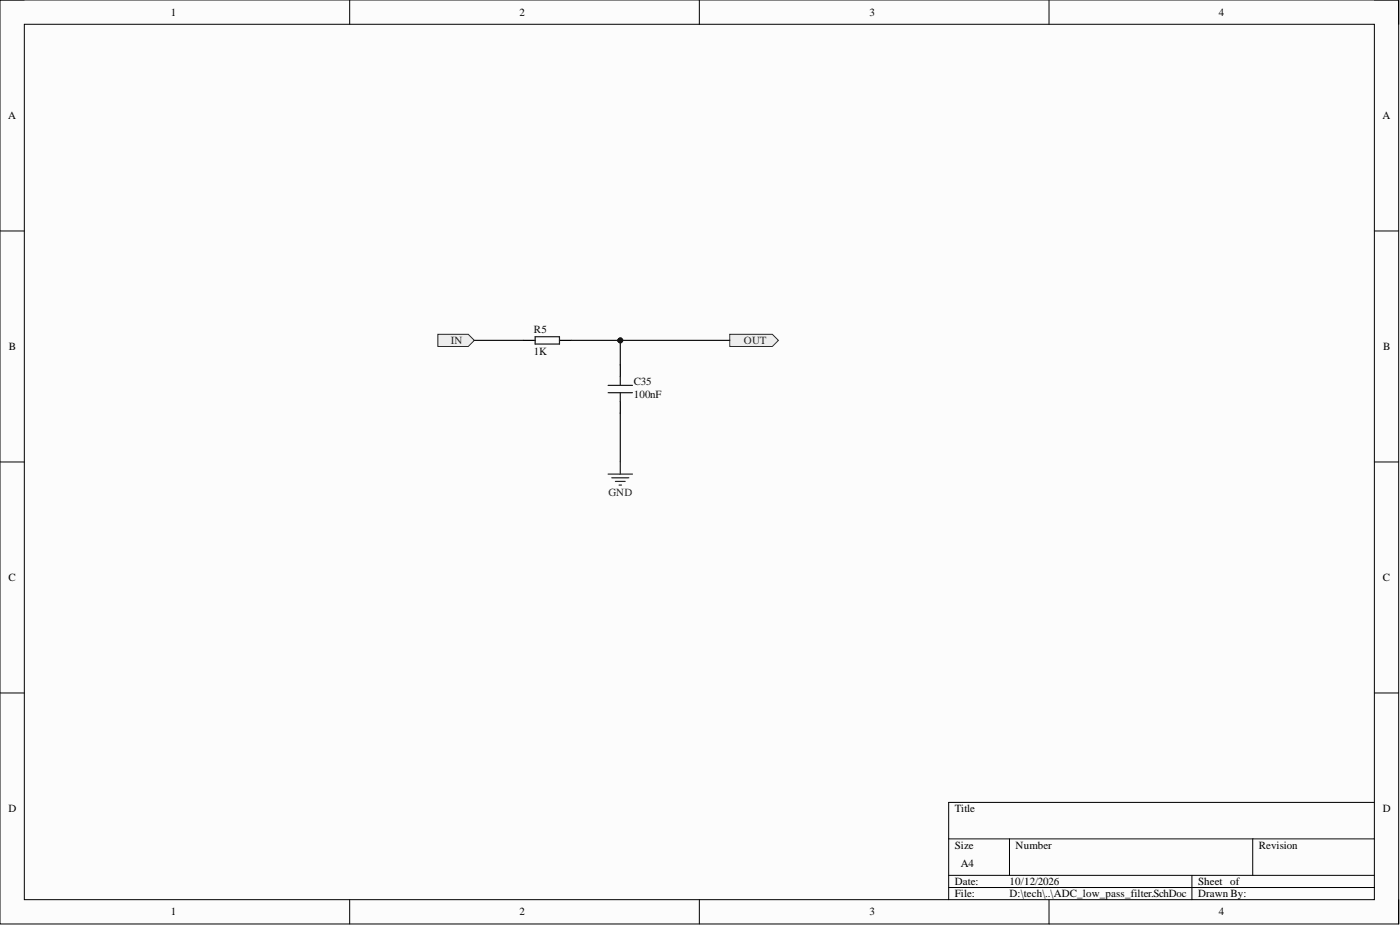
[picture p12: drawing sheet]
<svg xmlns="http://www.w3.org/2000/svg" width="292mm" height="193mm" viewBox="0 0 292 193" stroke-linecap="round" stroke-linejoin="round" font-family="sans-serif">
<defs><g id="words">
<g font-size="2.3">
<text x="35.6" y="3.3">1</text>
<text x="108.4" y="3.3">2</text>
<text x="181.4" y="3.3">3</text>
<text x="254.3" y="3.3">4</text>
<text x="1.7" y="24.8">A</text>
<text x="288.4" y="24.8">A</text>
<text x="1.9" y="73">B</text>
<text x="288.6" y="73">B</text>
<text x="1.8" y="121.2">C</text>
<text x="288.5" y="121.2">C</text>
<text x="1.8" y="169.4">D</text>
<text x="199.2" y="169.4">Title</text>
<text x="288.5" y="169.4">D</text>
<text x="199.2" y="177">Size</text>
<text x="211.9" y="177">Number</text>
<text x="262.6" y="177">Revision</text>
<text x="199.2" y="184.6">Date:</text>
<text x="200.5" y="180.8">A4</text>
<text x="210.6" y="184.6">10/12/2026</text>
<text x="250" y="184.6">Sheet of</text>
<text x="35.6" y="191">1</text>
<text x="108.4" y="191">2</text>
<text x="181.4" y="191">3</text>
<text x="199.2" y="187.2">File:</text>
<text x="210.6" y="187.2">D:\tech\..\ADC_low_pass_filter.SchDoc</text>
<text x="250" y="187.2">Drawn By:</text>
<text x="254.3" y="191">4</text>
</g>
<g font-size="2.3" fill="#262626">
<text x="94.1" y="71.8">IN</text>
<text x="155.2" y="71.8">OUT</text>
<text x="127" y="103.5">GND</text>
</g>
<g font-size="2.3" fill="#0e0e0e">
<text x="111.4" y="69.5">R5</text>
<text x="111.4" y="74.1">1K</text>
<text x="132.2" y="80.4">C35</text>
<text x="132.2" y="82.9">100nF</text>
</g>
</g></defs>
<path d="M0 0h291.8v192.8h-291.8z" fill-rule="evenodd" fill="#fcfcfc"/>
<path d="M0 0h291.8v192.8h-291.8z" fill="none" stroke="#000" stroke-width=".21"/>
<path d="M5.1 5.1h281.7v182.6h-281.7z" fill-rule="evenodd" fill="#fcfcfc"/>
<g fill="none" stroke="#000" stroke-width=".21">
<path d="M0 0h5.1M73 0v5.1M145.9 0v5.1M218.9 0v5.1M286.8 0h5v5.1M5.1 5.1h281.7v182.6h-281.7zM0 48.2h5.1M286.8 48.2h5M0 96.4h5.1M286.8 96.4h5M0 144.6h5.1M286.8 144.6h5"/>
<path d="M197.9 175h88.9M210.6 175v7.6M261.4 175v7.6M286.8 167.4h-88.9v20.3M73 187.7v5.1M145.9 187.7v5.1M197.9 182.6h88.9M197.9 185.1h88.9M218.9 187.7v5.1M248.7 182.6v5.1M291.8 187.7v5.1"/>
</g>
<path d="M91.4 69.7h6.3l1.3 1.3-1.3 1.3h-6.3z" fill-rule="evenodd" fill="#f0f0f0"/>
<path d="M91.4 69.7h6.3l1.3 1.3-1.3 1.3h-6.3z" fill="none" stroke="#262626" stroke-width=".21"/>
<path d="M152.3 69.7h8.8l1.3 1.3-1.3 1.3h-8.8z" fill-rule="evenodd" fill="#f0f0f0"/>
<path d="M152.3 69.7h8.8l1.3 1.3-1.3 1.3h-8.8z" fill="none" stroke="#262626" stroke-width=".21"/>
<path d="M109.1 71h2.6M116.7 71h2.6M129.4 76.1v2.5M129.4 83.7v2.5" fill="none" stroke="#000" stroke-width=".25"/>
<path d="M111.7 70.3h5v1.5h-5zM129.4 78.6v1.8M126.9 81.9h5.1M126.9 80.4h5.1M129.4 81.9v1.8" fill="none" stroke="#1c1c1c" stroke-width=".25"/>
<path d="M99 71h10.1M119.3 71h10.1v5.1" fill="none" stroke="#0e0e0e" stroke-width=".25"/>
<circle cx="129.4" cy="71" r=".51" fill="#0e0e0e"/>
<circle cx="129.4" cy="71" r=".51" fill="none" stroke="#0e0e0e" stroke-width=".21"/>
<path d="M129.4 71h22.9" fill="none" stroke="#0e0e0e" stroke-width=".25"/>
<circle cx="129.4" cy="71" r=".51" fill="#0e0e0e"/>
<circle cx="129.4" cy="71" r=".51" fill="none" stroke="#0e0e0e" stroke-width=".21"/>
<path d="M129.4 86.2v10.2" fill="none" stroke="#0e0e0e" stroke-width=".25"/>
<path d="M126.9 98.9h5.1M127.6 99.7h3.6M129.4 96.4v2.5M128.4 100.4h2M129.2 101.2h.5" fill="none" stroke="#262626" stroke-width=".25"/>
<use href="#words"/>
</svg>
